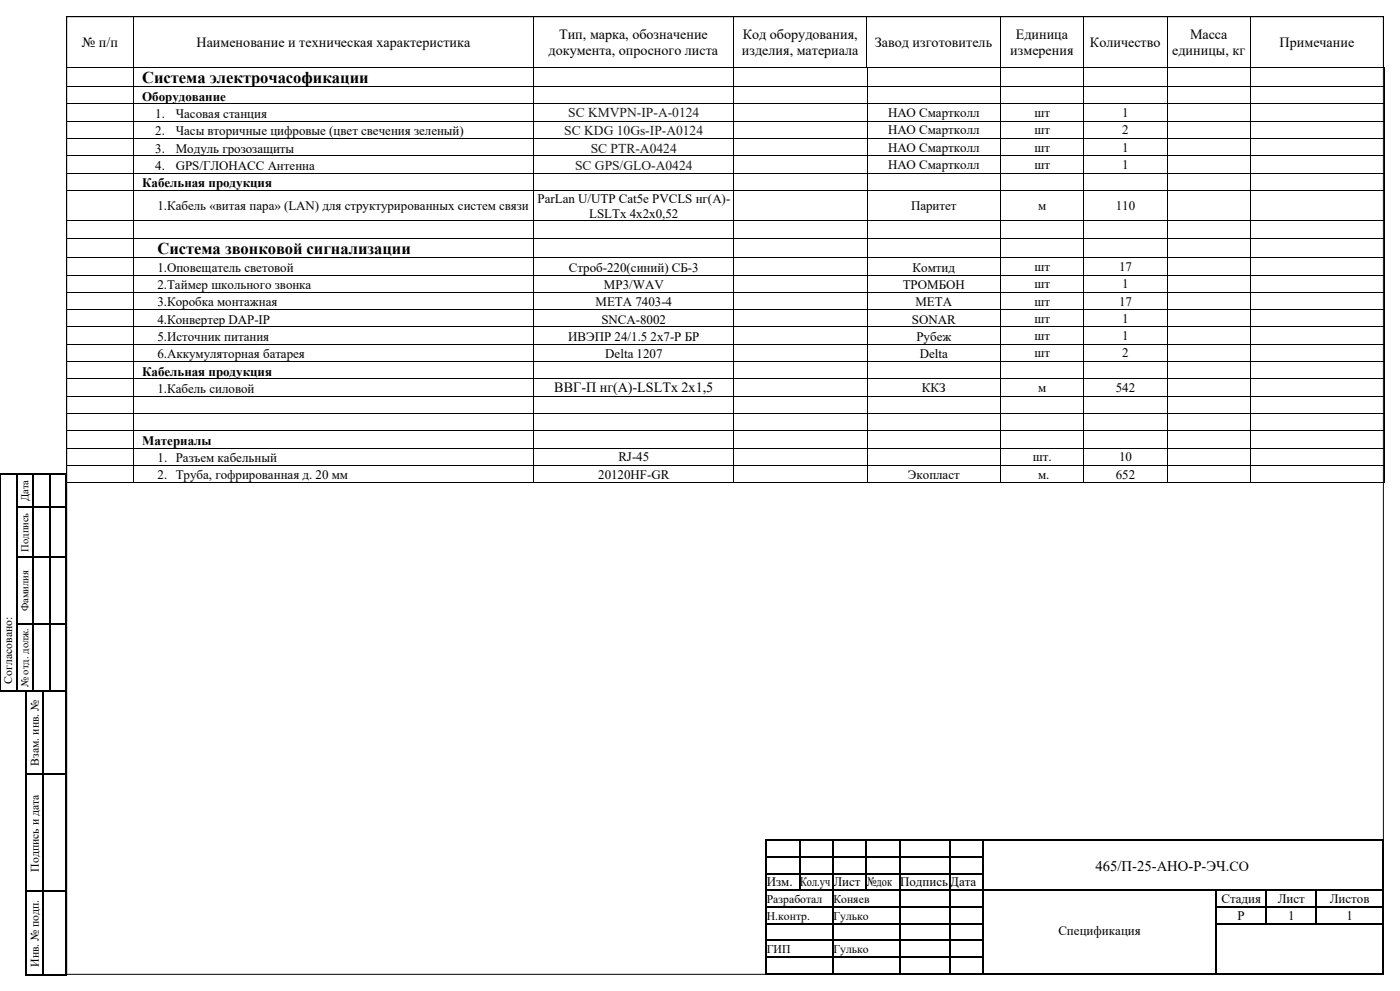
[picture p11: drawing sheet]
<svg xmlns="http://www.w3.org/2000/svg" width="420mm" height="297mm" viewBox="0 0 420 297" stroke-linecap="round" stroke-linejoin="round" font-family="sans-serif">
<defs><g id="words">
<g font-size="5">
<text x="42.6" y="24.8">Система электрочасофикации</text>
<text x="47.2" y="76.1">Система звонковой сигнализации</text>
</g>
<text font-size="4.4" x="328.7" y="260.9">465/П-25-АНО-Р-ЭЧ.СО</text>
<g font-size="4.2">
<text x="167.7" y="11.7">Тип, марка, обозначение</text>
<text x="222.8" y="11.7">Код оборудования,</text>
<text x="304.7" y="11.7">Единица</text>
<text x="357" y="11.7">Масса</text>
<text x="24.6" y="14.1">№ п/п</text>
<text x="59" y="14.1">Наименование и техническая характеристика</text>
<text x="164.5" y="16.6">документа, опросного листа</text>
<text x="222.5" y="16.6">изделия, материала</text>
<text x="262.5" y="14.1">Завод изготовитель</text>
<text x="303.1" y="16.6">измерения</text>
<text x="327" y="14.1">Количество</text>
<text x="351.7" y="16.6">единицы, кг</text>
<text x="383.9" y="14.1">Примечание</text>
<text x="166.3" y="117.6">ВВГ-П нг(А)-LSLTx 2х1,5</text>
</g>
<g font-size="4.1" fill="#1a1a1a">
<text x="170.5" y="35.2">SC KMVPN-IP-А-0124</text>
<text x="169.3" y="40.3">SС KDG 10Gs-IP-А0124</text>
<text x="177.2" y="45.7">SC PTR-A0424</text>
<text x="172.5" y="50.9">SC GPS/GLO-A0424</text>
</g>
<g font-size="3.9">
<text x="42.6" y="30.2">Оборудование</text>
<text x="46.6" y="35.4">1.</text>
<text x="52.7" y="35.4">Часовая станция</text>
<text x="266.4" y="35.1">НАО Смартколл</text>
<text x="310.3" y="35.1">шт</text>
<text x="336.7" y="35.1">1</text>
<text x="46.6" y="40.6">2.</text>
<text x="52.7" y="40.6">Часы вторичные цифровые (цвет свечения зеленый)</text>
<text x="266.4" y="40.3">НАО Смартколл</text>
<text x="310.3" y="40.3">шт</text>
<text x="336.7" y="40.3">2</text>
<text x="46.6" y="45.8">3.</text>
<text x="52.7" y="45.8">Модуль грозозащиты</text>
<text x="266.4" y="45.5">НАО Смартколл</text>
<text x="310.3" y="45.5">шт</text>
<text x="336.7" y="45.5">1</text>
<text x="46.6" y="50.9">4.</text>
<text x="52.7" y="50.9">GPS/ГЛОНАСС Антенна</text>
<text x="266.4" y="50.7">НАО Смартколл</text>
<text x="310.3" y="50.7">шт</text>
<text x="336.7" y="50.7">1</text>
<text x="42.6" y="56.1">Кабельная продукция</text>
<text x="47.2" y="63">1.Кабель «витая пара» (LAN) для структурированных систем связи</text>
<text x="161.2" y="60.7">ParLan U/UTP Cat5e PVCLS нг(A)-</text>
<text x="176.7" y="65.2">LSLTx 4х2х0,52</text>
<text x="273.3" y="63">Паритет</text>
<text x="311.4" y="63">м</text>
<text x="334.7" y="63">110</text>
<text x="47.2" y="81.4">1.Оповещатель световой</text>
<text x="170.7" y="81.4">Строб-220(синий) СБ-3</text>
<text x="273.8" y="81.4">Комтид</text>
<text x="310.3" y="81.2">шт</text>
<text x="335.7" y="81.2">17</text>
<text x="47.2" y="86.7">2.Таймер школьного звонка</text>
<text x="181.2" y="86.7">MP3/WAV</text>
<text x="270.8" y="86.7">ТРОМБОН</text>
<text x="310.3" y="86.4">шт</text>
<text x="336.7" y="86.4">1</text>
<text x="47.2" y="91.8">3.Коробка монтажная</text>
<text x="178.6" y="91.8">МЕТА 7403-4</text>
<text x="274.6" y="91.8">МЕТА</text>
<text x="310.3" y="91.6">шт</text>
<text x="335.7" y="91.6">17</text>
<text x="47.2" y="97">4.Конвертер DAP-IP</text>
<text x="180.4" y="97">SNCA-8002</text>
<text x="273.6" y="97">SONAR</text>
<text x="310.3" y="96.7">шт</text>
<text x="310.3" y="101.9">шт</text>
<text x="336.7" y="96.7">1</text>
<text x="336.7" y="101.9">1</text>
<text x="47.2" y="102.2">5.Источник питания</text>
<text x="47.2" y="107.4">6.Аккумуляторная батарея</text>
<text x="170.5" y="102.2">ИВЭПР 24/1.5 2x7-Р БР</text>
<text x="181.6" y="107.4">Delta 1207</text>
<text x="274.9" y="102.2">Рубеж</text>
<text x="275.9" y="107.4">Delta</text>
<text x="310.3" y="107.1">шт</text>
<text x="336.7" y="107.1">2</text>
<text x="42.6" y="112.6">Кабельная продукция</text>
<text x="47.2" y="117.8">1.Кабель силовой</text>
<text x="276.6" y="117.5">ККЗ</text>
<text x="311.4" y="117.5">м</text>
<text x="334.7" y="117.5">542</text>
<text x="42.6" y="133.3">Материалы</text>
<text x="47.3" y="138.5">1. Разъем кабельный</text>
<text x="47.3" y="143.7">2. Труба, гофрированная д. 20 мм</text>
<text x="179.5" y="143.7">20120HF-GR</text>
<text x="185.5" y="138.2">RJ-45</text>
<text x="272.4" y="143.7">Экопласт</text>
<text x="309.8" y="138.2">шт.</text>
<text x="311.4" y="143.4">м.</text>
<text x="334.7" y="143.4">652</text>
<text x="335.7" y="138.2">10</text>
<text x="230" y="265.7">Изм.</text>
<text x="240" y="265.7">Кол.уч</text>
<text x="250" y="265.7">Лист</text>
<text x="260.1" y="265.7">№док</text>
<text x="270" y="265.7">Подпись</text>
<text x="285" y="265.7">Дата</text>
<text x="366.4" y="270.7">Стадия</text>
<text x="371.3" y="275.6">Р</text>
<text x="383.3" y="270.7">Лист</text>
<text x="386.4" y="275.6">1</text>
<text x="398.9" y="270.7">Листов</text>
<text x="403.9" y="275.6">1</text>
<text x="317.5" y="280.3">Спецификация</text>
</g>
<g font-size="3.5">
<text x="3.7" y="204.9" transform="rotate(-90 3.7 204.9)">Согласовано:</text>
<text x="11.7" y="229.5" transform="rotate(-90 11.7 229.5)">Взам. инв. №</text>
<text x="11.7" y="261.2" transform="rotate(-90 11.7 261.2)">Подпись и дата</text>
<text x="230" y="270.6">Разработал</text>
<text x="230" y="275.6">Н.контр.</text>
<text x="250" y="270.6">Коняев</text>
<text x="250" y="275.6">Гулько</text>
<text x="230" y="285.6">ГИП</text>
<text x="250" y="285.6">Гулько</text>
<text x="11.7" y="289.8" transform="rotate(-90 11.7 289.8)">Инв. № подп.</text>
</g>
<g font-size="3.2">
<text x="8.6" y="150.2" transform="rotate(-90 8.6 150.2)">Дата</text>
<text x="8.6" y="165.4" transform="rotate(-90 8.6 165.4)">Подпись</text>
<text x="8.6" y="183.2" transform="rotate(-90 8.6 183.2)">Фамилия</text>
<text x="8.6" y="205.9" transform="rotate(-90 8.6 205.9)">№ отд. долж.</text>
</g>
</g></defs>
<path d="M20 5h395v287h-395z" fill-rule="evenodd" fill="#fff" stroke="#000" stroke-width=".3"/>
<g fill="#000">
<path d="M19.9 5l.2 .2zM39.9 5l.2 .2zM159.9 5l.2 .2zM220 5l.1 .2zM260 5l.1 .2zM300 5l.1 .2zM325 5l.2 .2zM350 5l.2 .2zM375 5l.2 .2zM415 5l.2 .2zM19.9 20l.2 .2zM19.9 25.9l.2 .1z"/>
<path d="M39.9 20l.2 .2zM40 20l.2 .2zM40 25.9l.2 .1zM159.9 20l.2 .2zM160.1 20l.1 .2zM160.1 25.9l.1 .1zM220 20l.1 .2zM220 20l.2 .2zM220 25.9l.2 .1zM260 20l.1 .2zM260.1 20l.1 .2zM260.1 25.9l.1 .1z"/>
<path d="M300 20l.1 .2zM300.1 20l.1 .2zM300.1 25.9l.1 .1zM325 20l.2 .2zM325.1 20l.1 .2zM325.1 25.9l.1 .1zM350 20l.2 .2zM350.1 20l.2 .2zM350.1 25.9l.2 .1zM375 20l.2 .2zM375.1 20l.1 .2zM375.1 25.9l.1 .1z"/>
<path d="M415 20l.2 .2zM415.1 20l.2 .2zM415.1 25.9l.2 .1zM0 141.8l.1 .4zM0 151.8l.1 .3zM4.8 141.8h.3v.4h-.3zM4.8 151.8h.3v.3h-.3zM9.8 141.8h.4v.4h-.4zM9.8 151.8h.4v.3h-.4zM14.8 141.8h.3v.4h-.3zM14.8 151.8h.3v.3h-.3zM19.8 141.8h.3v.4h-.3z"/>
<path d="M19.8 151.8h.3v.3h-.3zM0 166.8l.1 .4zM4.8 166.8h.3v.4h-.3zM9.8 166.8h.4v.4h-.4zM14.8 166.8h.3v.4h-.3zM19.8 166.8h.3v.4h-.3zM0 186.8l.1 .4zM4.8 186.8h.3v.4h-.3zM9.8 186.8h.4v.4h-.4zM14.8 186.8h.3v.4h-.3zM19.8 186.8h.3v.4h-.3zM0 206.8l.1 .4z"/>
<path d="M4.8 206.8h.3v.4h-.3zM7.7 206.9h.4v.4h-.4zM9.8 206.8h.4v.4h-.4zM12.7 206.9h.4v.4h-.4zM14.8 206.8h.3v.4h-.3zM19.7 206.9h.4v.4h-.4zM19.8 206.8h.3v.4h-.3zM7.7 231.9h.4v.4h-.4zM12.7 231.9h.4v.4h-.4zM19.7 231.9h.4v.4h-.4zM229.7 251.6h.3v.4h-.3zM229.7 256.7h.3v.3h-.3z"/>
<path d="M239.7 251.6h.3v.4h-.3zM239.7 256.7h.3v.3h-.3zM249.7 251.6h.3v.4h-.3zM249.7 256.7h.3v.3h-.3zM259.7 251.6h.4v.4h-.4zM259.7 256.7h.4v.3h-.4zM269.7 251.6h.3v.4h-.3zM269.7 256.7h.3v.3h-.3zM284.7 251.6h.3v.4h-.3zM284.7 256.7h.3v.3h-.3zM294.7 251.6h.4v.4h-.4zM294.7 256.7h.4v.3h-.4z"/>
<path d="M414.7 251.6h.4v.4h-.4zM414.7 256.7h.4v.3h-.4zM7.7 267h.4v.3h-.4zM12.7 267h.4v.3h-.4zM19.7 267h.4v.3h-.4zM229.7 261.7h.3v.3h-.3zM229.7 266.7h.3v.3h-.3zM229.7 271.7h.3v.3h-.3zM229.7 276.7h.3v.3h-.3zM239.7 261.7h.3v.3h-.3zM239.7 266.7h.3v.3h-.3zM249.7 261.7h.3v.3h-.3z"/>
<path d="M249.7 266.7h.3v.3h-.3zM249.7 271.7h.3v.3h-.3zM249.7 276.7h.3v.3h-.3zM259.7 261.7h.4v.3h-.4zM259.7 266.7h.4v.3h-.4zM269.7 261.7h.3v.3h-.3zM269.7 266.7h.3v.3h-.3zM269.7 271.7h.3v.3h-.3zM269.7 276.7h.3v.3h-.3zM284.7 261.7h.3v.3h-.3zM284.7 266.7h.3v.3h-.3zM284.7 271.7h.3v.3h-.3z"/>
<path d="M284.7 276.7h.3v.3h-.3zM294.7 261.7h.4v.3h-.4zM294.7 266.7h.4v.3h-.4zM294.7 271.7h.4v.3h-.4zM294.7 276.7h.4v.3h-.4zM364.7 266.7h.3v.3h-.3zM364.7 271.7h.3v.3h-.3zM364.7 276.7h.3v.3h-.3zM379.7 266.7h.4v.3h-.4zM379.7 271.7h.4v.3h-.4zM379.7 276.7h.4v.3h-.4zM394.8 266.7h.3v.3h-.3z"/>
<path d="M394.8 271.7h.3v.3h-.3zM394.8 276.7h.3v.3h-.3zM414.7 261.7h.4v.3h-.4zM414.7 266.7h.4v.3h-.4zM414.7 271.7h.4v.3h-.4zM414.7 276.7h.4v.3h-.4zM7.7 292h.4v.3h-.4zM12.7 292h.4v.3h-.4zM19.7 292h.4v.3h-.4zM229.7 281.7h.3v.3h-.3zM229.7 286.7h.3v.3h-.3zM229.7 291.7h.3v.4h-.3z"/>
<path d="M249.7 281.7h.3v.3h-.3zM249.7 286.7h.3v.3h-.3zM249.7 291.7h.3v.4h-.3zM269.7 281.7h.3v.3h-.3zM269.7 286.7h.3v.3h-.3zM269.7 291.7h.3v.4h-.3zM284.7 281.7h.3v.3h-.3zM284.7 286.7h.3v.3h-.3zM284.7 291.7h.3v.4h-.3zM294.7 281.7h.4v.3h-.4zM294.7 286.7h.4v.3h-.4zM294.7 291.7h.4v.4h-.4z"/>
<path d="M364.7 281.7h.3v.3h-.3zM364.7 286.7h.3v.3h-.3zM364.7 291.7h.3v.4h-.3zM414.7 281.7h.4v.3h-.4zM414.7 286.7h.4v.3h-.4zM414.7 291.7h.4v.4h-.4z"/>
</g>
<g fill="none" stroke="#000" stroke-width=".34">
<path d="M.1 142h4.7M5 142.2v9.6M5 152.1v14.7M5.1 142h4.7M5.1 152h4.7M10 142.2v9.6M10 152.1v14.7M10.2 142h4.6M10.2 152h4.6M14.9 142.2v9.6M14.9 152.1v14.7M15.1 142h4.7"/>
<path d="M15.1 152h4.7M19.9 142.2v9.6M19.9 152.1v14.7M5 167.2v19.6M5.1 167h4.7M10 167.2v19.6M10.2 167h4.6M14.9 167.2v19.6M15.1 167h4.7M19.9 167.2v19.6M5 187.2v19.6M5.1 187h4.7"/>
<path d="M10 187.2v19.6M10.2 187h4.6M14.9 187.2v19.6M15.1 187h4.7M19.9 187.2v19.6M.1 207h4.7M5.1 207h4.7M7.9 207.3v24.6M8.1 207.1h4.6M10.2 207h4.6M12.9 207.3v24.6M13.1 207.1h6.6"/>
<path d="M15.1 207h4.7M19.9 207.3v24.6M7.9 232.3v34.7M8.1 232.1h4.6M12.9 232.3v34.7M13.1 232.1h6.6M19.9 232.3v34.7M229.9 252v4.7M229.9 257v4.7M230 251.8h9.7M230 256.8h9.7M239.9 252v4.7"/>
<path d="M239.9 257v4.7M240 251.8h9.7M240 256.8h9.7M249.9 252v4.7M249.9 257v4.7M250 251.8h9.7M250 256.8h9.7M259.9 252v4.7M259.9 257v4.7M260.1 251.8h9.6M260.1 256.8h9.6M269.9 252v4.7"/>
<path d="M269.9 257v4.7M270 251.8h14.7M270 256.8h14.7M284.9 252v4.7M284.9 257v4.7M285 251.8h9.7M285 256.8h9.7M294.9 252v4.7M294.9 257v4.7M295.1 251.8h119.6M414.9 252v4.7M414.9 257v4.7"/>
<path d="M7.9 267.3v24.7M8.1 267.1h4.6M12.9 267.3v24.7M13.1 267.1h6.6M19.9 267.3v24.7M229.9 262v4.7M229.9 267v4.7M229.9 272v4.7M229.9 277v4.7M230 261.8h9.7M230 266.8h9.7M230 271.8h19.7"/>
<path d="M230 276.9h19.7M239.9 262v4.7M240 261.8h9.7M240 266.8h9.7M249.9 262v4.7M249.9 267v4.7M249.9 272v4.7M249.9 277v4.7M250 261.8h9.7M250 266.8h9.7M250 271.8h19.7M250 276.9h19.7"/>
<path d="M259.9 262v4.7M260.1 261.8h9.6M260.1 266.8h9.6M269.9 262v4.7M269.9 267v4.7M269.9 272v4.7M269.9 277v4.7M270 261.8h14.7M270 266.8h14.7M270 271.8h14.7M270 276.9h14.7M284.9 262v4.7"/>
<path d="M284.9 267v4.7M284.9 272v4.7M284.9 277v4.7M285 261.8h9.7M285 266.8h9.7M285 271.8h9.7M285 276.9h9.7M294.9 262v4.7M294.9 267v4.7M294.9 272v4.7M294.9 277v4.7M295.1 266.8h69.6"/>
<path d="M364.9 267v4.7M364.9 272v4.7M364.9 277v4.7M365 266.8h14.7M365 271.8h14.7M365 276.9h14.7M379.9 267v4.7M379.9 272v4.7M380.1 266.8h14.7M380.1 271.8h14.7M380.1 276.9h14.7M394.9 267v4.7"/>
<path d="M394.9 272v4.7M395.1 266.8h19.6M395.1 271.8h19.6M395.1 276.9h19.6M414.9 262v4.7M414.9 267v4.7M414.9 272v4.7M414.9 277v4.7M8.1 292.1h4.6M13.1 292.1h6.6M229.9 282v4.7M229.9 287v4.7"/>
<path d="M230 281.9h19.7M230 286.9h19.7M230 291.9h19.7M249.9 282v4.7M249.9 287v4.7M250 281.9h19.7M250 286.9h19.7M250 291.9h19.7M269.9 282v4.7M269.9 287v4.7M270 281.9h14.7M270 286.9h14.7"/>
<path d="M270 291.9h14.7M284.9 282v4.7M284.9 287v4.7M285 281.9h9.7M285 286.9h9.7M285 291.9h9.7M294.9 282v4.7M294.9 287v4.7M295.1 291.9h69.6M364.9 282v4.7M364.9 287v4.7M365 291.9h49.7"/>
<path d="M414.9 282v4.7M414.9 287v4.7"/>
</g>
<g fill="none" stroke="#000" stroke-width=".3">
<path d="M20 5.2v14.8M20.1 5.1h19.8M40 5.2v14.8M40.1 5.1h119.8M160 5.2v14.8M160.1 5.1h59.9M220 5.2v14.8M220.1 5.1h39.9M260.1 5.2v14.8M260.1 5.1h39.9M300.1 5.2v14.8M300.1 5.1h24.9"/>
<path d="M325.1 5.2v14.8M325.2 5.1h24.8M350.1 5.2v14.8M350.2 5.1h24.8M375.1 5.2v14.8M375.2 5.1h39.8M415.1 5.2v14.8M20 20.2v5.7M20 26v5.1M20.1 20.1h199.9M20.1 26h19.9M40.1 20.2v5.7"/>
<path d="M40.1 26v5.1M40.2 26h119.9M160.1 20.2v5.7M160.1 26v5.1M160.2 26h59.8M220.1 20.1h40M220.1 20.2v5.7M220.1 26v5.1M220.2 26h39.9M260.1 20.2v5.7M260.1 26v5.1M260.1 20.1h40"/>
<path d="M260.2 26h39.9M300.1 20.1h25M300.1 20.2v5.7M300.1 26v5.1M300.2 26h24.9M325.2 20.1h24.9M325.2 20.2v5.7M325.2 26v5.1M325.2 26h24.9M350.2 20.2v5.7M350.2 26v5.1M350.2 20.1h24.9"/>
<path d="M350.3 26h24.8M375.2 20.1h39.9M375.2 20.2v5.7M375.2 26v5.1M375.2 26h39.9M415.2 20.2v5.7M415.2 26v5.1M.1 142.2v9.6M.1 152.1v14.7M.1 167.2v19.6M.1 187.2v19.6"/>
</g>
<path d="M170.5 31.4h39.3v4.7h-39.3z" fill="#fff"/>
<path d="M19.9 31.1l.2 .1zM40 31.1l.2 .1zM160.1 31.1l.1 .1zM220 31.1l.2 .1zM260.1 31.1l.1 .1zM300.1 31.1l.1 .1zM325.1 31.1l.1 .1zM350.1 31.1l.2 .1zM375.1 31.1l.1 .1zM415.1 31.1l.2 .1z" fill="#000"/>
<g fill="none" stroke="#000" stroke-width=".3">
<path d="M20 31.2v5M20.1 31.2h19.9M40.1 31.2v5M40.2 31.2h119.9M160.1 31.2v5M160.2 31.2h59.8M220.1 31.2v5M220.2 31.2h39.9M260.1 31.2v5M260.2 31.2h39.9M300.1 31.2v5M300.2 31.2h24.9"/>
<path d="M325.2 31.2v5M325.2 31.2h24.9M350.2 31.2v5M350.3 31.2h24.8M375.2 31.2v5M375.2 31.2h39.9M415.2 31.2v5"/>
</g>
<path d="M169.3 36.6h41.7v4.7h-41.7z" fill="#fff"/>
<path d="M19.9 36.2l.2 .2zM40 36.2l.2 .2zM160.1 36.2l.1 .2zM220 36.2l.2 .2zM260.1 36.2l.1 .2zM300.1 36.2l.1 .2zM325.1 36.2l.1 .2zM350.1 36.2l.2 .2zM375.1 36.2l.1 .2zM415.1 36.2l.2 .2z" fill="#000"/>
<g fill="none" stroke="#000" stroke-width=".3">
<path d="M20 36.4v5M20.1 36.3h19.9M40.1 36.4v5M40.2 36.3h119.9M160.1 36.4v5M160.2 36.3h59.8M220.1 36.4v5M220.2 36.3h39.9M260.1 36.4v5M260.2 36.3h39.9M300.1 36.4v5M300.2 36.3h24.9"/>
<path d="M325.2 36.4v5M325.2 36.3h24.9M350.2 36.4v5M350.3 36.3h24.8M375.2 36.4v5M375.2 36.3h39.9M415.2 36.4v5"/>
</g>
<path d="M177.2 42h25.8v4.6h-25.8z" fill="#fff"/>
<path d="M19.9 41.4l.2 .2zM40 41.4l.2 .2zM160.1 41.4l.1 .2zM220 41.4l.2 .2zM260.1 41.4l.1 .2zM300.1 41.4l.1 .2zM325.1 41.4l.1 .2zM350.1 41.4l.2 .2zM375.1 41.4l.1 .2zM415.1 41.4l.2 .2z" fill="#000"/>
<g fill="none" stroke="#000" stroke-width=".3">
<path d="M20 41.6v5M20.1 41.5h19.9M40.1 41.6v5M40.2 41.5h119.9M160.1 41.6v5M160.2 41.5h59.8M220.1 41.6v5M220.2 41.5h39.9M260.1 41.6v5M260.2 41.5h39.9M300.1 41.6v5M300.2 41.5h24.9"/>
<path d="M325.2 41.6v5M325.2 41.5h24.9M350.2 41.6v5M350.3 41.5h24.8M375.2 41.6v5M375.2 41.5h39.9M415.2 41.6v5"/>
</g>
<path d="M172.5 47.2h35.3v4.6h-35.3z" fill="#fff"/>
<g fill="#000">
<path d="M19.9 46.6l.2 .2zM19.9 51.8l.2 .2zM40 46.6l.2 .2zM40 51.8l.2 .2zM160.1 46.6l.1 .2zM160.1 51.8l.1 .2zM220 46.6l.2 .2zM220 51.8l.2 .2zM260.1 46.6l.1 .2zM260.1 51.8l.1 .2zM300.1 46.6l.1 .2zM300.1 51.8l.1 .2z"/>
<path d="M325.1 46.6l.1 .2zM325.1 51.8l.1 .2zM350.1 46.6l.2 .2zM350.1 51.8l.2 .2zM375.1 46.6l.1 .2zM375.1 51.8l.1 .2zM415.1 46.6l.2 .2zM415.1 51.8l.2 .2z"/>
</g>
<g fill="none" stroke="#000" stroke-width=".3">
<path d="M20 46.8v5M20 52v5M20.1 46.7h19.9M20.1 51.9h19.9M40.1 46.8v5M40.1 52v5M40.2 46.7h119.9M40.2 51.9h119.9M160.1 46.8v5M160.1 52v5M160.2 46.7h59.8M160.2 51.9h59.8"/>
<path d="M220.1 46.8v5M220.1 52v5M220.2 46.7h39.9M220.2 51.9h39.9M260.1 46.8v5M260.1 52v5M260.2 46.7h39.9M260.2 51.9h39.9M300.1 46.8v5M300.1 52v5M300.2 46.7h24.9M300.2 51.9h24.9"/>
<path d="M325.2 46.8v5M325.2 52v5M325.2 46.7h24.9M325.2 51.9h24.9M350.2 46.8v5M350.2 52v5M350.3 46.7h24.8M350.3 51.9h24.8M375.2 46.8v5M375.2 52v5M375.2 46.7h39.9M375.2 51.9h39.9"/>
<path d="M415.2 46.8v5M415.2 52v5"/>
</g>
<g fill="#fff">
<path d="M160.2 57.1h59.8v4.5h-59.8z"/>
<path d="M160.2 61.6h59.8v4.5h-59.8z"/>
</g>
<g fill="#000">
<path d="M19.9 57l.2 .2zM40 57l.2 .2zM160.1 57l.1 .2zM220 57l.2 .2zM260.1 57l.1 .2zM300.1 57l.1 .2zM325.1 57l.1 .2zM350.1 57l.2 .2zM375.1 57l.1 .2zM415.1 57l.2 .2zM19.9 66.1l.2 .2zM19.9 71.3l.2 .2z"/>
<path d="M19.9 77.1l.2 .2zM40 66.1l.2 .2zM40 71.3l.2 .2zM40 77.1l.2 .2zM160.1 66.1l.1 .2zM160.1 71.3l.1 .2zM160.1 77.1l.1 .2zM220 66.1l.2 .2zM220 71.3l.2 .2zM220 77.1l.2 .2zM260.1 66.1l.1 .2zM260.1 71.3l.1 .2z"/>
<path d="M260.1 77.1l.1 .2zM300.1 66.1l.1 .2zM300.1 71.3l.1 .2zM300.1 77.1l.1 .2zM325.1 66.1l.1 .2zM325.1 71.3l.1 .2zM325.1 77.1l.1 .2zM350.1 66.1l.2 .2zM350.1 71.3l.2 .2zM350.1 77.1l.2 .2zM375.1 66.1l.1 .2zM375.1 71.3l.1 .2z"/>
<path d="M375.1 77.1l.1 .2zM415.1 66.1l.2 .2zM415.1 71.3l.2 .2zM415.1 77.1l.2 .2zM19.9 82.3l.2 .2zM19.9 87.5l.2 .2zM19.9 92.7l.2 .2zM19.9 97.9l.2 .1zM40 82.3l.2 .2zM40 87.5l.2 .2zM40 92.7l.2 .2zM40 97.9l.2 .1z"/>
<path d="M160.1 82.3l.1 .2zM160.1 87.5l.1 .2zM160.1 92.7l.1 .2zM160.1 97.9l.1 .1zM220 82.3l.2 .2zM220 87.5l.2 .2zM220 92.7l.2 .2zM220 97.9l.2 .1zM260.1 82.3l.1 .2zM260.1 87.5l.1 .2zM260.1 92.7l.1 .2zM260.1 97.9l.1 .1z"/>
<path d="M300.1 82.3l.1 .2zM300.1 87.5l.1 .2zM300.1 92.7l.1 .2zM300.1 97.9l.1 .1zM325.1 82.3l.1 .2zM325.1 87.5l.1 .2zM325.1 92.7l.1 .2zM325.1 97.9l.1 .1zM350.1 82.3l.2 .2zM350.1 87.5l.2 .2zM350.1 92.7l.2 .2zM350.1 97.9l.2 .1z"/>
<path d="M375.1 82.3l.1 .2zM375.1 87.5l.1 .2zM375.1 92.7l.1 .2zM375.1 97.9l.1 .1zM415.1 82.3l.2 .2zM415.1 87.5l.2 .2zM415.1 92.7l.2 .2zM415.1 97.9l.2 .1zM19.9 103.1l.2 .2zM19.9 108.2l.2 .2zM19.9 113.5l.2 .1zM19.9 118.6l.2 .2z"/>
<path d="M40 103.1l.2 .2zM40 108.2l.2 .2zM40 113.5l.2 .1zM40 118.6l.2 .2zM160.1 103.1l.1 .2zM160.1 108.2l.1 .2zM160.1 113.5l.1 .1zM160.1 118.6l.1 .2zM220 103.1l.2 .2zM220 108.2l.2 .2zM220 113.5l.2 .1zM220 118.6l.2 .2z"/>
<path d="M260.1 103.1l.1 .2zM260.1 108.2l.1 .2zM260.1 113.5l.1 .1zM260.1 118.6l.1 .2zM300.1 103.1l.1 .2zM300.1 108.2l.1 .2zM300.1 113.5l.1 .1zM300.1 118.6l.1 .2zM325.1 103.1l.1 .2zM325.1 108.2l.1 .2zM325.1 113.5l.1 .1zM325.1 118.6l.1 .2z"/>
<path d="M350.1 103.1l.2 .2zM350.1 108.2l.2 .2zM350.1 113.5l.2 .1zM350.1 118.6l.2 .2zM375.1 103.1l.1 .2zM375.1 108.2l.1 .2zM375.1 113.5l.1 .1zM375.1 118.6l.1 .2zM415.1 103.1l.2 .2zM415.1 108.2l.2 .2zM415.1 113.5l.2 .1zM415.1 118.6l.2 .2z"/>
<path d="M19.9 123.8l.2 .2zM19.9 129l.2 .2zM40 123.8l.2 .2zM40 129l.2 .2zM160.1 123.8l.1 .2zM160.1 129l.1 .2zM220 123.8l.2 .2zM220 129l.2 .2zM260.1 123.8l.1 .2zM260.1 129l.1 .2zM300.1 123.8l.1 .2zM300.1 129l.1 .2z"/>
<path d="M325.1 123.8l.1 .2zM325.1 129l.1 .2zM350.1 123.8l.2 .2zM350.1 129l.2 .2zM375.1 123.8l.1 .2zM375.1 129l.1 .2zM415.1 123.8l.2 .2zM415.1 129l.2 .2z"/>
</g>
<g fill="none" stroke="#000" stroke-width=".3">
<path d="M20 57.1v9M20.1 57.1h19.9M40.1 57.1v9M40.2 57.1h119.9M160.1 57.1v9M160.2 57.1h59.8M220.1 57.1v9M220.2 57.1h39.9M260.1 57.1v9M260.2 57.1h39.9M300.1 57.1v9M300.2 57.1h24.9"/>
<path d="M325.2 57.1v9M325.2 57.1h24.9M350.2 57.1v9M350.3 57.1h24.8M375.2 57.1v9M375.2 57.1h39.9M415.2 57.1v9M20 66.3v5M20 71.5v5.6M20 77.3v5M20.1 66.2h19.9M20.1 71.4h19.9"/>
<path d="M20.1 77.2h19.9M40.1 66.3v5M40.1 71.5v5.6M40.1 77.3v5M40.2 66.2h119.9M40.2 71.4h119.9M40.2 77.2h119.9M160.1 66.3v5M160.1 71.5v5.6M160.1 77.3v5M160.2 66.2h59.8M160.2 71.4h59.8"/>
<path d="M160.2 77.2h59.8M220.1 66.3v5M220.1 71.5v5.6M220.1 77.3v5M220.2 66.2h39.9M220.2 71.4h39.9M220.2 77.2h39.9M260.1 66.3v5M260.1 71.5v5.6M260.1 77.3v5M260.2 66.2h39.9M260.2 71.4h39.9"/>
<path d="M260.2 77.2h39.9M300.1 66.3v5M300.1 71.5v5.6M300.1 77.3v5M300.2 66.2h24.9M300.2 71.4h24.9M300.2 77.2h24.9M325.2 66.3v5M325.2 71.5v5.6M325.2 77.3v5M325.2 66.2h24.9M325.2 71.4h24.9"/>
<path d="M325.2 77.2h24.9M350.2 66.3v5M350.2 71.5v5.6M350.2 77.3v5M350.3 66.2h24.8M350.3 71.4h24.8M350.3 77.2h24.8M375.2 66.3v5M375.2 71.5v5.6M375.2 77.3v5M375.2 66.2h39.9M375.2 71.4h39.9"/>
<path d="M375.2 77.2h39.9M415.2 66.3v5M415.2 71.5v5.6M415.2 77.3v5M20 82.5v5M20 87.7v5M20 92.9v5M20 98v5.1M20.1 82.4h19.9M20.1 87.6h19.9M20.1 92.8h19.9M20.1 98h19.9"/>
<path d="M40.1 82.5v5M40.1 87.7v5M40.1 92.9v5M40.1 98v5.1M40.2 82.4h119.9M40.2 87.6h119.9M40.2 92.8h119.9M40.2 98h119.9M160.1 82.5v5M160.1 87.7v5M160.1 92.9v5M160.1 98v5.1"/>
<path d="M160.2 82.4h59.8M160.2 87.6h59.8M160.2 92.8h59.8M160.2 98h59.8M220.1 82.5v5M220.1 87.7v5M220.1 92.9v5M220.1 98v5.1M220.2 82.4h39.9M220.2 87.6h39.9M220.2 92.8h39.9M220.2 98h39.9"/>
<path d="M260.1 82.5v5M260.1 87.7v5M260.1 92.9v5M260.1 98v5.1M260.2 82.4h39.9M260.2 87.6h39.9M260.2 92.8h39.9M260.2 98h39.9M300.1 82.5v5M300.1 87.7v5M300.1 92.9v5M300.1 98v5.1"/>
<path d="M300.2 82.4h24.9M300.2 87.6h24.9M300.2 92.8h24.9M300.2 98h24.9M325.2 82.5v5M325.2 87.7v5M325.2 92.9v5M325.2 98v5.1M325.2 82.4h24.9M325.2 87.6h24.9M325.2 92.8h24.9M325.2 98h24.9"/>
<path d="M350.2 82.5v5M350.2 87.7v5M350.2 92.9v5M350.2 98v5.1M350.3 82.4h24.8M350.3 87.6h24.8M350.3 92.8h24.8M350.3 98h24.8M375.2 82.5v5M375.2 87.7v5M375.2 92.9v5M375.2 98v5.1"/>
<path d="M375.2 82.4h39.9M375.2 87.6h39.9M375.2 92.8h39.9M375.2 98h39.9M415.2 82.5v5M415.2 87.7v5M415.2 92.9v5M415.2 98v5.1M20 103.3v4.9M20 108.4v5.1M20 113.6v5M20 118.8v5"/>
<path d="M20.1 103.2h19.9M20.1 108.3h19.9M20.1 113.5h19.9M20.1 118.7h19.9M40.1 103.3v4.9M40.1 108.4v5.1M40.1 113.6v5M40.1 118.8v5M40.2 103.2h119.9M40.2 108.3h119.9M40.2 113.5h119.9M40.2 118.7h119.9"/>
<path d="M160.1 103.3v4.9M160.1 108.4v5.1M160.1 113.6v5M160.1 118.8v5M160.2 103.2h59.8M160.2 108.3h59.8M160.2 113.5h59.8M160.2 118.7h59.8M220.1 103.3v4.9M220.1 108.4v5.1M220.1 113.6v5M220.1 118.8v5"/>
<path d="M220.2 103.2h39.9M220.2 108.3h39.9M220.2 113.5h39.9M220.2 118.7h39.9M260.1 103.3v4.9M260.1 108.4v5.1M260.1 113.6v5M260.1 118.8v5M260.2 103.2h39.9M260.2 108.3h39.9M260.2 113.5h39.9M260.2 118.7h39.9"/>
<path d="M300.1 103.3v4.9M300.1 108.4v5.1M300.1 113.6v5M300.1 118.8v5M300.2 103.2h24.9M300.2 108.3h24.9M300.2 113.5h24.9M300.2 118.7h24.9M325.2 103.3v4.9M325.2 108.4v5.1M325.2 113.6v5M325.2 118.8v5"/>
<path d="M325.2 103.2h24.9M325.2 108.3h24.9M325.2 113.5h24.9M325.2 118.7h24.9M350.2 103.3v4.9M350.2 108.4v5.1M350.2 113.6v5M350.2 118.8v5M350.3 103.2h24.8M350.3 108.3h24.8M350.3 113.5h24.8M350.3 118.7h24.8"/>
<path d="M375.2 103.3v4.9M375.2 108.4v5.1M375.2 113.6v5M375.2 118.8v5M375.2 103.2h39.9M375.2 108.3h39.9M375.2 113.5h39.9M375.2 118.7h39.9M415.2 103.3v4.9M415.2 108.4v5.1M415.2 113.6v5M415.2 118.8v5"/>
<path d="M20 124v5M20 129.2v5M20.1 123.9h19.9M20.1 129.1h19.9M40.1 124v5M40.1 129.2v5M40.2 123.9h119.9M40.2 129.1h119.9M160.1 124v5M160.1 129.2v5M160.2 123.9h59.8M160.2 129.1h59.8"/>
<path d="M220.1 124v5M220.1 129.2v5M220.2 123.9h39.9M220.2 129.1h39.9M260.1 124v5M260.1 129.2v5M260.2 123.9h39.9M260.2 129.1h39.9M300.1 124v5M300.1 129.2v5M300.2 123.9h24.9M300.2 129.1h24.9"/>
<path d="M325.2 124v5M325.2 129.2v5M325.2 123.9h24.9M325.2 129.1h24.9M350.2 124v5M350.2 129.2v5M350.3 123.9h24.8M350.3 129.1h24.8M375.2 124v5M375.2 129.2v5M375.2 123.9h39.9M375.2 129.1h39.9"/>
<path d="M415.2 124v5M415.2 129.2v5"/>
</g>
<path d="M185.5 134.6h9.3v4.5h-9.3z" fill-rule="evenodd" fill="#fff"/>
<g fill="#000">
<path d="M19.9 134.2l.2 .2zM19.9 139.4l.2 .1zM40 134.2l.2 .2zM40 139.4l.2 .1zM160.1 134.2l.1 .2zM160.1 139.4l.1 .1zM220 134.2l.2 .2zM220 139.4l.2 .1zM260.1 134.2l.1 .2zM260.1 139.4l.1 .1zM300.1 134.2l.1 .2zM300.1 139.4l.1 .1z"/>
<path d="M325.1 134.2l.1 .2zM325.1 139.4l.1 .1zM350.1 134.2l.2 .2zM350.1 139.4l.2 .1zM375.1 134.2l.1 .2zM375.1 139.4l.1 .1zM415.1 134.2l.2 .2zM415.1 139.4l.2 .1zM19.9 144.6l.2 .1zM40 144.6l.2 .1zM160.1 144.6l.1 .1zM220 144.6l.2 .1z"/>
<path d="M260.1 144.6l.1 .1zM300.1 144.6l.1 .1zM325.1 144.6l.1 .1zM350.1 144.6l.2 .1zM375.1 144.6l.1 .1zM415.1 144.6l.2 .1z"/>
</g>
<g fill="none" stroke="#000" stroke-width=".3">
<path d="M20 134.4v5M20 139.5v5.1M20.1 134.3h19.9M20.1 139.4h19.9M40.1 134.4v5M40.1 139.5v5.1M40.2 134.3h119.9M40.2 139.4h119.9M160.1 134.4v5M160.1 139.5v5.1M160.2 134.3h59.8M160.2 139.4h59.8"/>
<path d="M220.1 134.4v5M220.1 139.5v5.1M220.2 134.3h39.9M220.2 139.4h39.9M260.1 134.4v5M260.1 139.5v5.1M260.2 134.3h39.9M260.2 139.4h39.9M300.1 134.4v5M300.1 139.5v5.1M300.2 134.3h24.9M300.2 139.4h24.9"/>
<path d="M325.2 134.4v5M325.2 139.5v5.1M325.2 134.3h24.9M325.2 139.4h24.9M350.2 134.4v5M350.2 139.5v5.1M350.3 134.3h24.8M350.3 139.4h24.8M375.2 134.4v5M375.2 139.5v5.1M375.2 134.3h39.9M375.2 139.4h39.9"/>
<path d="M415.2 134.4v5M415.2 139.5v5.1M20.1 144.7h19.9M40.2 144.7h119.9M160.2 144.7h59.8M220.2 144.7h39.9M260.2 144.7h39.9M300.2 144.7h24.9M325.2 144.7h24.9M350.3 144.7h24.8M375.2 144.7h39.9"/>
</g>
<use href="#words"/>
</svg>
